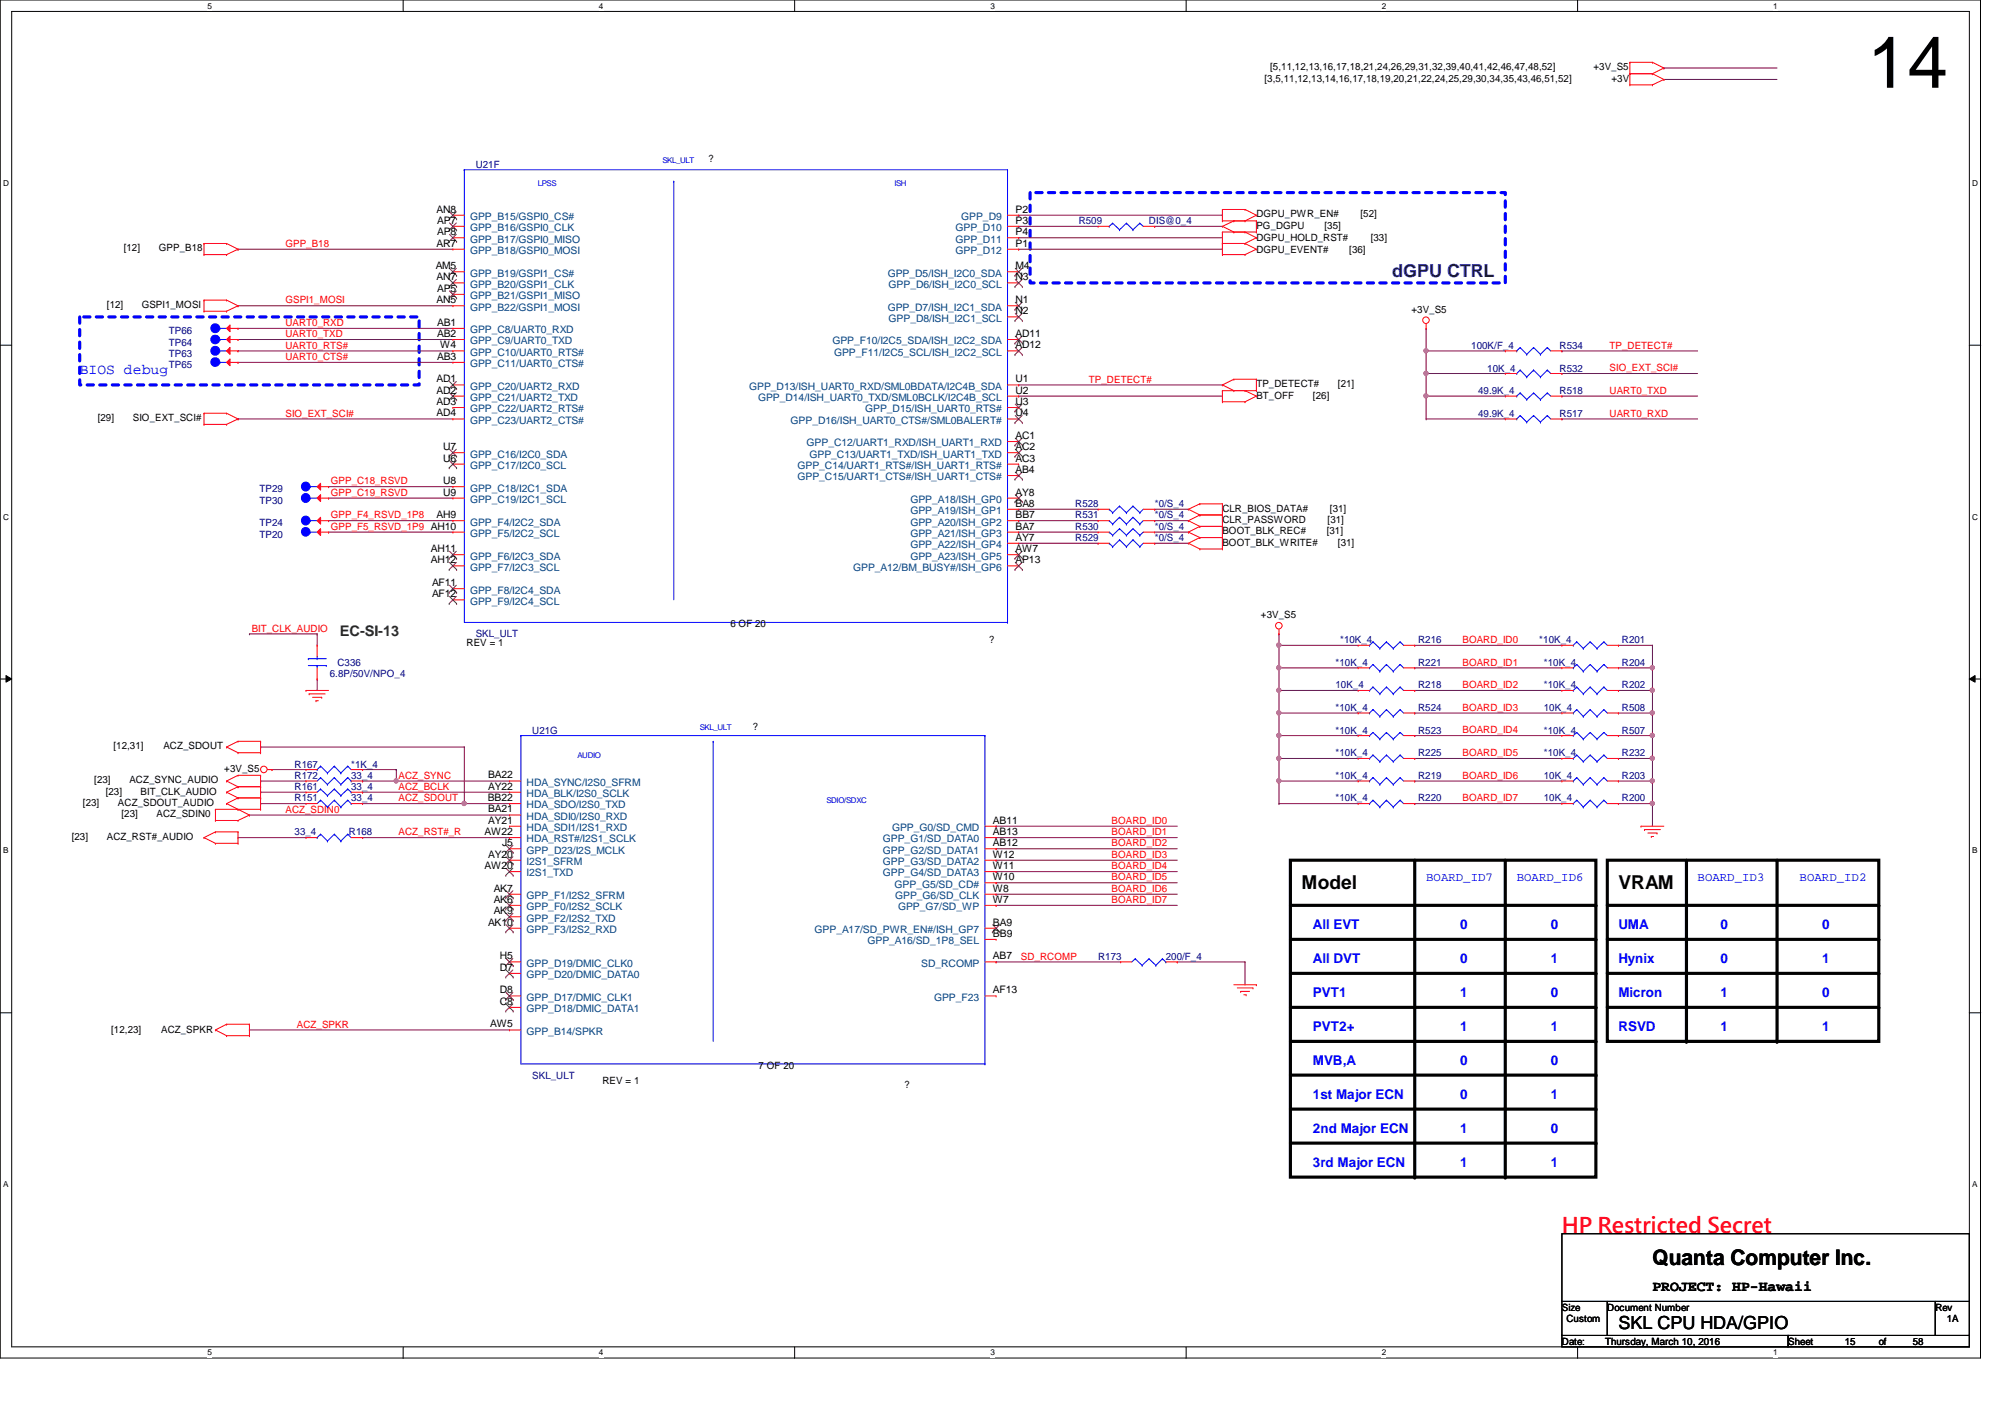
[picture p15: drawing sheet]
<svg xmlns="http://www.w3.org/2000/svg" width="297mm" height="210mm" viewBox="0 0 297 210" stroke-linecap="round" stroke-linejoin="round" font-family="sans-serif">
<defs><g id="words">
<text font-size="10.7" x="276.6" y="13">14</text>
<text font-size="3.2" fill="#f00" x="231.4" y="182.6">HP Restricted Secret</text>
<text font-size="3.2" x="244.8" y="187.4">Quanta Computer Inc.</text>
<g font-size="2.8">
<text x="192.8" y="131.7">Model</text>
<text x="239.8" y="131.7">VRAM</text>
</g>
<text font-size="2.7" fill="#000080" x="206.2" y="41">dGPU CTRL</text>
<text font-size="2.7" x="239.8" y="196.9">SKL CPU HDA/GPIO</text>
<text font-size="2.2" fill="#00f" x="11.8" y="55.5">BIOS debug</text>
<text font-size="2.2" fill="#008000" x="50.3" y="94.2">EC-SI-13</text>
<text font-size="2.2" x="244.8" y="191.2">PROJECT: HP-Hawaii</text>
<g font-size="2" fill="#00f">
<text x="194.5" y="137.7">All EVT</text>
<text x="216.3" y="137.7">0</text>
<text x="229.7" y="137.7">0</text>
<text x="239.8" y="137.7">UMA</text>
<text x="254.9" y="137.7">0</text>
<text x="270" y="137.7">0</text>
<text x="194.5" y="142.7">All DVT</text>
<text x="216.3" y="142.7">0</text>
<text x="229.7" y="142.7">1</text>
<text x="239.8" y="142.7">Hynix</text>
<text x="254.9" y="142.7">0</text>
<text x="270" y="142.7">1</text>
<text x="194.5" y="147.7">PVT1</text>
<text x="216.3" y="147.7">1</text>
<text x="229.7" y="147.7">0</text>
<text x="239.8" y="147.7">Micron</text>
<text x="254.9" y="147.7">1</text>
<text x="270" y="147.7">0</text>
<text x="194.5" y="152.7">PVT2+</text>
<text x="216.3" y="152.7">1</text>
<text x="229.7" y="152.7">1</text>
<text x="239.8" y="152.7">RSVD</text>
<text x="254.9" y="152.7">1</text>
<text x="270" y="152.7">1</text>
<text x="194.5" y="157.8">MVB,A</text>
<text x="216.3" y="157.8">0</text>
<text x="229.7" y="157.8">0</text>
<text x="194.5" y="162.8">1st Major ECN</text>
<text x="194.5" y="167.9">2nd Major ECN</text>
<text x="216.3" y="162.8">0</text>
<text x="216.3" y="167.9">1</text>
<text x="229.7" y="167.9">0</text>
<text x="229.7" y="162.8">1</text>
<text x="194.5" y="172.9">3rd Major ECN</text>
<text x="216.3" y="172.9">1</text>
<text x="229.7" y="172.9">1</text>
</g>
<g font-size="1.8" fill="#00f">
<text x="211.3" y="130.6">BOARD_ID7</text>
<text x="224.7" y="130.6">BOARD_ID6</text>
<text x="251.5" y="130.6">BOARD_ID3</text>
<text x="266.6" y="130.6">BOARD_ID2</text>
</g>
<g font-size="1.5">
<text x="188.2" y="10.4">[5,11,12,13,16,17,18,21,24,26,29,31,32,39,40,41,42,46,47,48,52]</text>
<text x="236.1" y="10.4">+3V_S5</text>
<text x="187.3" y="12.1">[3,5,11,12,13,14,16,17,18,19,20,21,22,24,25,29,30,34,35,43,46,51,52]</text>
<text x="238.8" y="12.1">+3V</text>
<text x="105" y="24">?</text>
<text x="64.7" y="31.5">AN8</text>
<text x="64.8" y="33.1">AP7</text>
<text x="64.8" y="34.8">AP8</text>
<text x="150.4" y="33.1">P3</text>
<text x="150.4" y="34.8">P4</text>
<text x="150.4" y="31.5">P2</text>
<text x="186.1" y="32.2">DGPU_PWR_EN#</text>
<text x="186.1" y="33.9">PG_DGPU</text>
<text x="186.1" y="35.7">DGPU_HOLD_RST#</text>
<text x="196.2" y="33.9">[35]</text>
<text x="201.5" y="32.2">[52]</text>
<text x="203.1" y="35.7">[33]</text>
<text x="18.3" y="37.3">[12]</text>
<text x="23.5" y="37.3">GPP_B18</text>
<text x="64.6" y="39.9">AM5</text>
<text x="64.7" y="36.5">AR7</text>
<text x="64.7" y="41.5">AN7</text>
<text x="150.4" y="36.5">P1</text>
<text x="150.4" y="39.9">M4</text>
<text x="150.4" y="41.5">N3</text>
<text x="186.1" y="37.4">DGPU_EVENT#</text>
<text x="199.9" y="37.4">[36]</text>
<text x="15.8" y="45.6">[12]</text>
<text x="21" y="45.6">GSPI1_MOSI</text>
<text x="64.7" y="44.9">AN5</text>
<text x="64.8" y="43.2">AP5</text>
<text x="150.4" y="44.9">N1</text>
<text x="150.4" y="46.6">N2</text>
<text x="209.1" y="46.3">+3V_S5</text>
<text x="64.8" y="53.3">AB3</text>
<text x="64.8" y="48.3">AB1</text>
<text x="64.8" y="49.9">AB2</text>
<text x="65.2" y="51.6">W4</text>
<text x="150.4" y="49.9">AD11</text>
<text x="150.4" y="51.6">AD12</text>
<text x="64.7" y="56.6">AD1</text>
<text x="64.7" y="58.3">AD2</text>
<text x="64.7" y="60">AD3</text>
<text x="150.4" y="56.6">U1</text>
<text x="150.4" y="58.3">U2</text>
<text x="150.4" y="60">U3</text>
<text x="186.1" y="59.1">BT_OFF</text>
<text x="186.1" y="57.4">TP_DETECT#</text>
<text x="194.5" y="59.1">[26]</text>
<text x="198.2" y="57.4">[21]</text>
<text x="14.5" y="62.4">[29]</text>
<text x="19.7" y="62.4">SIO_EXT_SCI#</text>
<text x="64.7" y="61.7">AD4</text>
<text x="150.4" y="65">AC1</text>
<text x="150.4" y="61.7">U4</text>
<text x="65.7" y="66.7">U7</text>
<text x="65.7" y="68.4">U6</text>
<text x="65.7" y="71.7">U8</text>
<text x="150.4" y="66.7">AC2</text>
<text x="150.4" y="68.4">AC3</text>
<text x="150.4" y="70.1">AB4</text>
<text x="64.7" y="76.8">AH9</text>
<text x="65.7" y="73.4">U9</text>
<text x="150.4" y="73.4">AY8</text>
<text x="150.4" y="75.1">BA8</text>
<text x="150.4" y="76.8">BB7</text>
<text x="181.1" y="75.8">CLR_BIOS_DATA#</text>
<text x="181.1" y="77.5">CLR_PASSWORD</text>
<text x="196.7" y="77.5">[31]</text>
<text x="197" y="75.8">[31]</text>
<text x="63.8" y="81.8">AH11</text>
<text x="63.8" y="83.4">AH12</text>
<text x="150.4" y="83.4">AP13</text>
<text x="150.4" y="78.4">BA7</text>
<text x="150.4" y="80.1">AY7</text>
<text x="150.4" y="81.8">AW7</text>
<text x="181.1" y="79.2">BOOT_BLK_REC#</text>
<text x="181.1" y="80.8">BOOT_BLK_WRITE#</text>
<text x="196.6" y="79.2">[31]</text>
<text x="198.2" y="80.8">[31]</text>
<text x="64" y="86.8">AF11</text>
<text x="64" y="88.5">AF12</text>
<text x="69.1" y="95.8">REV = 1</text>
<text x="108.2" y="92.9">6 OF 20</text>
<text x="146.6" y="95.2">?</text>
<text x="186.8" y="91.6">+3V_S5</text>
<text x="16.8" y="111">[12,31]</text>
<text x="24.2" y="111">ACZ_SDOUT</text>
<text x="111.5" y="108.2">?</text>
<text x="12.3" y="119.4">[23]</text>
<text x="14" y="116">[23]</text>
<text x="15.7" y="117.7">[23]</text>
<text x="17.5" y="119.4">ACZ_SDOUT_AUDIO</text>
<text x="19.2" y="116">ACZ_SYNC_AUDIO</text>
<text x="20.8" y="117.7">BIT_CLK_AUDIO</text>
<text x="33.2" y="114.3">+3V_S5</text>
<text x="72.3" y="118.7">BB22</text>
<text x="72.3" y="115.3">BA22</text>
<text x="72.3" y="117">AY22</text>
<text x="10.6" y="124.4">[23]</text>
<text x="15.8" y="124.4">ACZ_RST#_AUDIO</text>
<text x="18" y="121.1">[23]</text>
<text x="23.2" y="121.1">ACZ_SDIN0</text>
<text x="71.8" y="123.7">AW22</text>
<text x="72.3" y="120.4">BA21</text>
<text x="72.3" y="122">AY21</text>
<text x="74.4" y="125.3">J5</text>
<text x="147.1" y="122">AB11</text>
<text x="147.1" y="123.7">AB13</text>
<text x="147.1" y="125.3">AB12</text>
<text x="71.8" y="128.7">AW20</text>
<text x="72.3" y="127">AY20</text>
<text x="147.1" y="127">W12</text>
<text x="147.1" y="128.7">W11</text>
<text x="147.1" y="130.4">W10</text>
<text x="72.3" y="137.1">AK10</text>
<text x="73.1" y="132.1">AK7</text>
<text x="73.1" y="133.7">AK6</text>
<text x="73.1" y="135.4">AK9</text>
<text x="147.1" y="132.1">W8</text>
<text x="147.1" y="133.7">W7</text>
<text x="147.1" y="137.1">BA9</text>
<text x="74" y="142.1">H5</text>
<text x="74" y="143.8">D7</text>
<text x="147.1" y="138.8">BB9</text>
<text x="147.1" y="142.1">AB7</text>
<text x="74" y="147.2">D8</text>
<text x="74" y="148.8">C8</text>
<text x="147.1" y="147.2">AF13</text>
<text x="16.5" y="153.1">[12,23]</text>
<text x="23.9" y="153.1">ACZ_SPKR</text>
<text x="72.6" y="152.2">AW5</text>
<text x="89.2" y="160.6">REV = 1</text>
<text x="112.4" y="158.3">7 OF 20</text>
<text x="134" y="161.1">?</text>
<text x="231.4" y="194.1">Size</text>
<text x="232.1" y="195.8">Custom</text>
<text x="238.1" y="194.1">Document Number</text>
<text x="286.7" y="194.1">Rev</text>
<text x="288.4" y="195.8">1A</text>
<text x="231.4" y="199.2">Date:</text>
<text x="237.8" y="199.2">Thursday, March 10, 2016</text>
<text x="264.9" y="199.2">Sheet</text>
<text x="273.3" y="199.2">15</text>
<text x="278.3" y="199.2">of</text>
<text x="283.4" y="199.2">58</text>
</g>
<g font-size="1.5" fill="#000080">
<text x="70.5" y="24.8">U21F</text>
<text x="159.8" y="33.2">R509</text>
<text x="170.2" y="33.2">DIS@0_4</text>
<text x="25" y="49.5">TP66</text>
<text x="25" y="52.8">TP63</text>
<text x="25" y="51.2">TP64</text>
<text x="218" y="51.6">100K/F_4</text>
<text x="231.1" y="51.6">R534</text>
<text x="25" y="54.5">TP65</text>
<text x="219" y="58.4">49.9K_4</text>
<text x="220.3" y="55">10K_4</text>
<text x="231.1" y="58.4">R518</text>
<text x="231.1" y="55">R532</text>
<text x="219" y="61.7">49.9K_4</text>
<text x="231.1" y="61.7">R517</text>
<text x="38.4" y="72.9">TP29</text>
<text x="38.4" y="74.6">TP30</text>
<text x="38.4" y="78">TP24</text>
<text x="159.3" y="75.1">R528</text>
<text x="159.3" y="76.8">R531</text>
<text x="171.1" y="75.1">*0/S_4</text>
<text x="171.1" y="76.8">*0/S_4</text>
<text x="38.4" y="79.7">TP20</text>
<text x="159.3" y="80.2">R529</text>
<text x="159.3" y="78.5">R530</text>
<text x="171.1" y="80.2">*0/S_4</text>
<text x="171.1" y="78.5">*0/S_4</text>
<text x="70.5" y="94.4">SKL_ULT</text>
<text x="198.5" y="95.2">*10K_4</text>
<text x="210.1" y="95.2">R216</text>
<text x="228" y="95.2">*10K_4</text>
<text x="240.3" y="95.2">R201</text>
<text x="48.8" y="100.3">6.8P/50V/NPO_4</text>
<text x="50" y="98.6">C336</text>
<text x="197.9" y="101.9">10K_4</text>
<text x="197.9" y="98.6">*10K_4</text>
<text x="210.1" y="101.9">R218</text>
<text x="210.1" y="98.6">R221</text>
<text x="228.7" y="98.6">*10K_4</text>
<text x="228.7" y="101.9">*10K_4</text>
<text x="240.3" y="98.6">R204</text>
<text x="240.3" y="101.9">R202</text>
<text x="197.9" y="105.3">*10K_4</text>
<text x="210.1" y="105.3">R524</text>
<text x="228.7" y="105.3">10K_4</text>
<text x="240.3" y="105.3">R508</text>
<text x="43.6" y="113.7">R167</text>
<text x="52" y="113.7">*1K_4</text>
<text x="78.9" y="108.7">U21G</text>
<text x="197.9" y="108.7">*10K_4</text>
<text x="197.9" y="112">*10K_4</text>
<text x="210.1" y="108.7">R523</text>
<text x="210.1" y="112">R225</text>
<text x="228.7" y="108.7">*10K_4</text>
<text x="228.7" y="112">*10K_4</text>
<text x="240.3" y="108.7">R507</text>
<text x="240.3" y="112">R232</text>
<text x="43.6" y="115.4">R172</text>
<text x="43.6" y="117.1">R161</text>
<text x="43.6" y="118.7">R151</text>
<text x="52" y="115.4">33_4</text>
<text x="52" y="117.1">33_4</text>
<text x="52" y="118.7">33_4</text>
<text x="197.9" y="118.7">*10K_4</text>
<text x="197.9" y="115.4">*10K_4</text>
<text x="210.1" y="118.7">R220</text>
<text x="210.1" y="115.4">R219</text>
<text x="228.7" y="115.4">10K_4</text>
<text x="228.7" y="118.7">10K_4</text>
<text x="240.3" y="115.4">R203</text>
<text x="240.3" y="118.7">R200</text>
<text x="43.6" y="123.7">33_4</text>
<text x="51.7" y="123.7">R168</text>
<text x="162.7" y="142.2">R173</text>
<text x="172.7" y="142.2">200/F_4</text>
<text x="78.9" y="159.8">SKL_ULT</text>
</g>
<g font-size="1.5" fill="#004080">
<text x="69.6" y="32.6">GPP_B15/GSPI0_CS#</text>
<text x="69.6" y="34.2">GPP_B16/GSPI0_CLK</text>
<text x="69.6" y="35.9">GPP_B17/GSPI0_MISO</text>
<text x="141.6" y="34.2">GPP_D10</text>
<text x="141.6" y="35.9">GPP_D11</text>
<text x="142.4" y="32.6">GPP_D9</text>
<text x="69.6" y="37.6">GPP_B18/GSPI0_MOSI</text>
<text x="69.6" y="41">GPP_B19/GSPI1_CS#</text>
<text x="131.5" y="41">GPP_D5/ISH_I2C0_SDA</text>
<text x="141.6" y="37.6">GPP_D12</text>
<text x="69.6" y="42.6">GPP_B20/GSPI1_CLK</text>
<text x="69.6" y="44.3">GPP_B21/GSPI1_MISO</text>
<text x="69.6" y="46">GPP_B22/GSPI1_MOSI</text>
<text x="131.5" y="46">GPP_D7/ISH_I2C1_SDA</text>
<text x="131.7" y="42.6">GPP_D6/ISH_I2C0_SCL</text>
<text x="131.7" y="47.7">GPP_D8/ISH_I2C1_SCL</text>
<text x="69.6" y="52.7">GPP_C10/UART0_RTS#</text>
<text x="69.6" y="49.4">GPP_C8/UART0_RXD</text>
<text x="69.6" y="51">GPP_C9/UART0_TXD</text>
<text x="123.3" y="51">GPP_F10/I2C5_SDA/ISH_I2C2_SDA</text>
<text x="123.6" y="52.7">GPP_F11/I2C5_SCL/ISH_I2C2_SCL</text>
<text x="69.6" y="54.4">GPP_C11/UART0_CTS#</text>
<text x="69.6" y="57.7">GPP_C20/UART2_RXD</text>
<text x="69.6" y="59.4">GPP_C21/UART2_TXD</text>
<text x="111" y="57.7">GPP_D13/ISH_UART0_RXD/SML0BDATA/I2C4B_SDA</text>
<text x="112.3" y="59.4">GPP_D14/ISH_UART0_TXD/SML0BCLK/I2C4B_SCL</text>
<text x="69.6" y="61.1">GPP_C22/UART2_RTS#</text>
<text x="69.6" y="62.8">GPP_C23/UART2_CTS#</text>
<text x="117.1" y="62.8">GPP_D16/ISH_UART0_CTS#/SML0BALERT#</text>
<text x="128.2" y="61.1">GPP_D15/ISH_UART0_RTS#</text>
<text x="69.6" y="67.8">GPP_C16/I2C0_SDA</text>
<text x="69.6" y="69.5">GPP_C17/I2C0_SCL</text>
<text x="118.1" y="69.5">GPP_C14/UART1_RTS#/ISH_UART1_RTS#</text>
<text x="118.1" y="71.2">GPP_C15/UART1_CTS#/ISH_UART1_CTS#</text>
<text x="119.5" y="66.1">GPP_C12/UART1_RXD/ISH_UART1_RXD</text>
<text x="119.9" y="67.8">GPP_C13/UART1_TXD/ISH_UART1_TXD</text>
<text x="69.6" y="72.8">GPP_C18/I2C1_SDA</text>
<text x="69.6" y="74.5">GPP_C19/I2C1_SCL</text>
<text x="69.6" y="77.9">GPP_F4/I2C2_SDA</text>
<text x="134.9" y="74.5">GPP_A18/ISH_GP0</text>
<text x="134.9" y="76.2">GPP_A19/ISH_GP1</text>
<text x="134.9" y="77.9">GPP_A20/ISH_GP2</text>
<text x="69.6" y="79.5">GPP_F5/I2C2_SCL</text>
<text x="69.6" y="82.9">GPP_F6/I2C3_SDA</text>
<text x="134.9" y="79.5">GPP_A21/ISH_GP3</text>
<text x="134.9" y="81.2">GPP_A22/ISH_GP4</text>
<text x="134.9" y="82.9">GPP_A23/ISH_GP5</text>
<text x="69.6" y="84.5">GPP_F7/I2C3_SCL</text>
<text x="69.6" y="87.9">GPP_F8/I2C4_SDA</text>
<text x="69.6" y="89.6">GPP_F9/I2C4_SCL</text>
<text x="126.4" y="84.5">GPP_A12/BM_BUSY#/ISH_GP6</text>
<text x="78" y="116.4">HDA_SYNC/I2S0_SFRM</text>
<text x="78" y="118.1">HDA_BLK/I2S0_SCLK</text>
<text x="78" y="119.8">HDA_SDO/I2S0_TXD</text>
<text x="78" y="121.5">HDA_SDI0/I2S0_RXD</text>
<text x="78" y="123.1">HDA_SDI1/I2S1_RXD</text>
<text x="78" y="124.8">HDA_RST#/I2S1_SCLK</text>
<text x="130.8" y="124.8">GPP_G1/SD_DATA0</text>
<text x="132.2" y="123.1">GPP_G0/SD_CMD</text>
<text x="78" y="126.4">GPP_D23/I2S_MCLK</text>
<text x="78" y="128.1">I2S1_SFRM</text>
<text x="78" y="129.8">I2S1_TXD</text>
<text x="130.8" y="126.4">GPP_G2/SD_DATA1</text>
<text x="130.8" y="128.1">GPP_G3/SD_DATA2</text>
<text x="130.8" y="129.8">GPP_G4/SD_DATA3</text>
<text x="132.5" y="131.5">GPP_G5/SD_CD#</text>
<text x="78" y="133.2">GPP_F1/I2S2_SFRM</text>
<text x="78" y="134.8">GPP_F0/I2S2_SCLK</text>
<text x="78" y="136.5">GPP_F2/I2S2_TXD</text>
<text x="132.6" y="133.2">GPP_G6/SD_CLK</text>
<text x="133.1" y="134.8">GPP_G7/SD_WP</text>
<text x="78" y="138.2">GPP_F3/I2S2_RXD</text>
<text x="78" y="143.2">GPP_D19/DMIC_CLK0</text>
<text x="120.7" y="138.2">GPP_A17/SD_PWR_EN#/ISH_GP7</text>
<text x="128.5" y="139.9">GPP_A16/SD_1P8_SEL</text>
<text x="136.5" y="143.2">SD_RCOMP</text>
<text x="78" y="144.9">GPP_D20/DMIC_DATA0</text>
<text x="78" y="148.3">GPP_D17/DMIC_CLK1</text>
<text x="78" y="149.9">GPP_D18/DMIC_DATA1</text>
<text x="138.4" y="148.3">GPP_F23</text>
<text x="78" y="153.3">GPP_B14/SPKR</text>
</g>
<g font-size="1.5" fill="#f00">
<text x="42.3" y="36.6">GPP_B18</text>
<text x="42.3" y="45">GSPI1_MOSI</text>
<text x="42.3" y="48.3">UART0_RXD</text>
<text x="42.3" y="50">UART0_TXD</text>
<text x="42.3" y="51.6">UART0_RTS#</text>
<text x="42.3" y="53.3">UART0_CTS#</text>
<text x="238.5" y="51.6">TP_DETECT#</text>
<text x="161.3" y="56.7">TP_DETECT#</text>
<text x="238.5" y="58.3">UART0_TXD</text>
<text x="238.5" y="55">SIO_EXT_SCI#</text>
<text x="42.3" y="61.7">SIO_EXT_SCI#</text>
<text x="238.5" y="61.7">UART0_RXD</text>
<text x="49" y="71.8">GPP_C18_RSVD</text>
<text x="49" y="73.4">GPP_C19_RSVD</text>
<text x="49" y="76.8">GPP_F4_RSVD_1P8</text>
<text x="49" y="78.5">GPP_F5_RSVD_1P9 AH10</text>
<text x="37.3" y="93.6">BIT_CLK_AUDIO</text>
<text x="216.7" y="95.2">BOARD_ID0</text>
<text x="216.7" y="101.9">BOARD_ID2</text>
<text x="216.7" y="98.6">BOARD_ID1</text>
<text x="216.7" y="105.3">BOARD_ID3</text>
<text x="216.7" y="112">BOARD_ID5</text>
<text x="216.7" y="108.6">BOARD_ID4</text>
<text x="59.1" y="117">ACZ_BCLK</text>
<text x="59.1" y="115.4">ACZ_SYNC</text>
<text x="59.1" y="118.7">ACZ_SDOUT</text>
<text x="216.7" y="115.4">BOARD_ID6</text>
<text x="216.7" y="118.7">BOARD_ID7</text>
<text x="42.3" y="120.4">ACZ_SDIN0</text>
<text x="59.1" y="123.7">ACZ_RST#_R</text>
<text x="164.7" y="122">BOARD_ID0</text>
<text x="164.7" y="123.7">BOARD_ID1</text>
<text x="164.7" y="125.4">BOARD_ID2</text>
<text x="164.7" y="127.1">BOARD_ID3</text>
<text x="164.7" y="128.8">BOARD_ID4</text>
<text x="164.7" y="130.4">BOARD_ID5</text>
<text x="164.7" y="132.1">BOARD_ID6</text>
<text x="164.7" y="133.8">BOARD_ID7</text>
<text x="151.3" y="142.2">SD_RCOMP</text>
<text x="44" y="152.2">ACZ_SPKR</text>
</g>
<g font-size="1.2">
<text x="30.7" y="1.3">5</text>
<text x="88.7" y="1.3">4</text>
<text x="146.7" y="1.3">3</text>
<text x="204.7" y="1.3">2</text>
<text x="262.7" y="1.3">1</text>
<text x=".5" y="27.5">D</text>
<text x="292.2" y="27.5">D</text>
<text x=".5" y="77">C</text>
<text x="292.2" y="77">C</text>
<text x=".5" y="126.4">B</text>
<text x="292.2" y="126.4">B</text>
<text x=".5" y="175.9">A</text>
<text x="292.2" y="175.9">A</text>
<text x="30.7" y="200.8">5</text>
<text x="88.7" y="200.8">4</text>
<text x="146.7" y="200.8">3</text>
<text x="204.7" y="200.8">2</text>
<text x="262.7" y="200.8">1</text>
</g>
<g font-size="1.2" fill="#00f">
<text x="79.7" y="27.6">LPSS</text>
<text x="98.1" y="24.2">SKL_ULT</text>
<text x="132.5" y="27.6">ISH</text>
<text x="85.6" y="112.2">AUDIO</text>
<text x="103.7" y="108.2">SKL_ULT</text>
<text x="122.4" y="118.9">SDIO/SDXC</text>
</g>
</g></defs>
<path d="M0 0h293.4v201.2h-293.4zM1.7 1.7h290.1v197.8h-290.1z" fill="none" stroke="#000" stroke-width=".15"/>
<g fill="#fff">
<path d="M30.7 .2h.7v1.3h-.7z"/>
<path d="M30.7 199.7h.7v1.3h-.7z"/>
</g>
<path d="M59.7 0v1.7M59.7 199.5v1.7" fill="none" stroke="#000" stroke-width=".15"/>
<g fill="#fff">
<path d="M88.7 .2h.7v1.3h-.7z"/>
<path d="M88.7 199.7h.7v1.3h-.7z"/>
</g>
<path d="M117.7 0v1.7M117.7 199.5v1.7" fill="none" stroke="#000" stroke-width=".15"/>
<g fill="#fff">
<path d="M146.7 .2h.7v1.3h-.7z"/>
<path d="M146.7 199.7h.7v1.3h-.7z"/>
</g>
<path d="M175.7 0v1.7M175.7 199.5v1.7" fill="none" stroke="#000" stroke-width=".15"/>
<g fill="#fff">
<path d="M204.7 .2h.7v1.3h-.7z"/>
<path d="M204.7 199.7h.7v1.3h-.7z"/>
</g>
<path d="M233.7 0v1.7M233.7 199.5v1.7" fill="none" stroke="#000" stroke-width=".15"/>
<g fill="#fff">
<path d="M262.7 .2h.7v1.3h-.7z"/>
<path d="M262.7 199.7h.7v1.3h-.7z"/>
<path d="M.5 26.4h.8v1.4h-.8z"/>
<path d="M292.2 26.4h.8v1.4h-.8z"/>
<path d="M.5 75.9h.8v1.3h-.8z"/>
<path d="M292.2 75.9h.8v1.3h-.8z"/>
</g>
<path d="M0 51.1h1.7M291.8 51.1h1.7" fill="none" stroke="#000" stroke-width=".15"/>
<g fill="#fff">
<path d="M.5 125.3h.7v1.4h-.7z"/>
<path d="M292.2 125.3h.7v1.4h-.7z"/>
</g>
<path d="M0 100.6h1.7M.9 100.1l.8 .5-.8 .4zM291.8 100.6l.8-.5v.9zM291.8 100.6h1.7" fill="none" stroke="#000" stroke-width=".15"/>
<path d="M.9 100.1l.8 .5-.8 .4zM291.8 100.6l.8-.5v.9z" fill="#000"/>
<g fill="#fff">
<path d="M.5 174.8h.7v1.3h-.7z"/>
<path d="M292.2 174.8h.7v1.3h-.7z"/>
</g>
<path d="M0 150h1.7M291.8 150h1.7" fill="none" stroke="#000" stroke-width=".15"/>
<g fill="none" stroke="#000" stroke-width=".47">
<path d="M191.2 127.4h45.2v47h-45.2zM191.2 134.1h45.2M191.2 139.1h45.2M209.6 127.4v47M223 127.4v47M238.1 127.4h40.2v26.9h-40.2zM238.1 134.1h40.2M238.1 139.1h40.2M249.8 127.4v26.9M263.3 127.4v26.9M191.2 144.2h45.2M191.2 149.2h45.2"/>
<path d="M191.2 154.3h45.2M191.2 159.3h45.2M238.1 144.2h40.2M238.1 149.2h40.2M191.2 164.3h45.2M191.2 169.3h45.2"/>
</g>
<g fill="#000">
<circle cx="236.4" cy="134.1" r=".23"/>
<circle cx="236.4" cy="139.1" r=".23"/>
<circle cx="278.3" cy="139.1" r=".23"/>
<circle cx="278.3" cy="134.1" r=".23"/>
<circle cx="236.4" cy="144.2" r=".23"/>
<circle cx="236.4" cy="149.2" r=".23"/>
<circle cx="236.4" cy="154.3" r=".23"/>
<circle cx="236.4" cy="159.3" r=".23"/>
<circle cx="249.8" cy="154.3" r=".23"/>
<circle cx="263.3" cy="154.3" r=".23"/>
<circle cx="278.3" cy="144.2" r=".23"/>
<circle cx="278.3" cy="149.2" r=".23"/>
<circle cx="209.6" cy="174.4" r=".23"/>
<circle cx="223" cy="174.4" r=".23"/>
<circle cx="236.4" cy="164.3" r=".23"/>
<circle cx="236.4" cy="169.3" r=".23"/>
</g>
<path d="M152.6 28.5h70.4v13.4h-70.4zM11.8 46.9h50.3v10.1h-50.3z" fill="none" stroke="#00f" stroke-width=".47" stroke-dasharray=".9 .9"/>
<g fill="none" stroke="#800040" stroke-width=".15">
<path d="M246.5 10.1h.1M246.5 11.8h.1M246.5 10.1h16.8M246.5 11.8h16.8M35.3 36.9h.1M35.3 36.9h31.8M35.3 45.3h.1M35.3 45.3h31.8M150.9 57h.1M150.9 57h30.2M35.3 62.1h.1M35.3 62.1h31.8"/>
<path d="M189.5 95.6h.1M189.5 95.6v3.3M53.7 117.3h.1M53.7 115.7h.1M53.7 119h.1M53.7 117.3h21.8M53.7 115.7h5M53.7 119h15.1M239.8 109h.1M239.8 109h5M244.8 112.4h.1M244.8 112.4v3.3"/>
<path d="M35.3 124.1h.1M35.3 124.1h10M37 120.7h.1M37 120.7h38.5M53.7 124.1h.1M53.7 124.1h21.8M147.6 122.4h.1M147.6 124.1h.1M147.6 125.7h.1M147.6 127.4h.1M147.6 129.1h.1M147.6 130.8h.1"/>
<path d="M147.6 124.1h26.8M147.6 122.4h26.8M147.6 125.7h26.8M147.6 127.4h26.8M147.6 129.1h26.8M147.6 130.8h26.8M37 152.6h.1M37 152.6h38.5M147.6 142.5h.1M147.6 142.5h18.4M174.4 142.5h.1M174.4 142.5h10"/>
<path d="M184.4 142.5h.1M184.4 142.5v3.4"/>
</g>
<circle cx="244.8" cy="108.9" r=".32" fill="#f0f"/>
<circle cx="244.8" cy="108.9" r=".32" fill="none" stroke="#f0f" stroke-width=".15"/>
<path d="M239.8 112.4h.1M239.8 112.4h5" fill="none" stroke="#800040" stroke-width=".15"/>
<circle cx="244.8" cy="112.3" r=".32" fill="#f0f"/>
<circle cx="244.8" cy="112.3" r=".32" fill="none" stroke="#f0f" stroke-width=".15"/>
<g fill="none" stroke="#800040" stroke-width=".15">
<path d="M189.5 98.9h.1M189.5 95.6h.1M189.5 98.9h11.7M189.5 95.6h11.7M189.5 105.6h.1M189.5 105.6h11.7M209.6 112.4h.1M209.6 109h.1M209.6 112.4h21.8M209.6 109h21.8M239.8 105.6h.1M239.8 105.6h5"/>
<path d="M244.8 109h.1M244.8 109v3.4"/>
</g>
<circle cx="244.8" cy="105.6" r=".32" fill="#f0f"/>
<circle cx="244.8" cy="105.6" r=".32" fill="none" stroke="#f0f" stroke-width=".15"/>
<path d="M244.8 98.9h.1M244.8 98.9v3.4" fill="none" stroke="#800040" stroke-width=".15"/>
<circle cx="244.8" cy="102.3" r=".32" fill="#f0f"/>
<circle cx="244.8" cy="102.3" r=".32" fill="none" stroke="#f0f" stroke-width=".15"/>
<circle cx="244.8" cy="98.9" r=".32" fill="#f0f"/>
<circle cx="244.8" cy="98.9" r=".32" fill="none" stroke="#f0f" stroke-width=".15"/>
<g fill="none" stroke="#800040" stroke-width=".15">
<path d="M209.6 95.6h.1M209.6 98.9h.1M209.6 95.6h21.8M209.6 98.9h21.8M239.8 98.9h.1M239.8 95.6h.1M239.8 95.6h5M244.8 95.6h.1M244.8 95.6v3.3h-5M189.5 102.3h.1M189.5 109h.1M189.5 112.4h.1"/>
<path d="M189.5 105.6h.1M189.5 102.3h11.7M189.5 109h11.7M189.5 112.4h11.7M189.5 105.6v3.4M209.6 102.3h.1M209.6 105.6h.1M209.6 102.3h21.8M209.6 105.6h21.8M239.8 102.3h.1M239.8 102.3h5M244.8 105.6h.1"/>
<path d="M244.8 102.3h.1M244.8 102.3v6.7"/>
</g>
<circle cx="189.5" cy="108.9" r=".32" fill="#f0f"/>
<circle cx="189.5" cy="108.9" r=".32" fill="none" stroke="#f0f" stroke-width=".15"/>
<path d="M189.5 109h.1M189.5 102.3h.1M189.5 102.3v3.3M189.5 109v3.4" fill="none" stroke="#800040" stroke-width=".15"/>
<circle cx="189.5" cy="105.6" r=".32" fill="#f0f"/>
<circle cx="189.5" cy="105.6" r=".32" fill="none" stroke="#f0f" stroke-width=".15"/>
<path d="M189.5 93.9h.1M189.5 93.9v1.7" fill="none" stroke="#800040" stroke-width=".15"/>
<circle cx="189.5" cy="95.6" r=".32" fill="#f0f"/>
<circle cx="189.5" cy="95.6" r=".32" fill="none" stroke="#f0f" stroke-width=".15"/>
<path d="M189.5 98.9h.1M189.5 98.9v3.4" fill="none" stroke="#800040" stroke-width=".15"/>
<circle cx="189.5" cy="102.3" r=".32" fill="#f0f"/>
<circle cx="189.5" cy="102.3" r=".32" fill="none" stroke="#f0f" stroke-width=".15"/>
<circle cx="189.5" cy="98.9" r=".32" fill="#f0f"/>
<circle cx="189.5" cy="98.9" r=".32" fill="none" stroke="#f0f" stroke-width=".15"/>
<path d="M211.3 48.6h.1M211.3 48.6v3.4" fill="none" stroke="#800040" stroke-width=".15"/>
<circle cx="211.3" cy="52" r=".32" fill="#f0f"/>
<circle cx="211.3" cy="52" r=".32" fill="none" stroke="#f0f" stroke-width=".15"/>
<path d="M211.3 52h.1M211.3 58.7h.1M211.3 52h11.7M211.3 58.7h11.7M231.4 52h.1M231.4 58.7h.1M231.4 52h20.1M231.4 58.7h20.1M211.3 62.1h.1M211.3 62.1h11.7M231.4 62.1h.1M231.4 62.1h20.1" fill="none" stroke="#800040" stroke-width=".15"/>
<circle cx="211.3" cy="58.6" r=".32" fill="#f0f"/>
<circle cx="211.3" cy="58.6" r=".32" fill="none" stroke="#f0f" stroke-width=".15"/>
<path d="M211.3 58.7h.1M211.3 55.3h.1M211.3 52h.1M211.3 52v10.1M211.3 55.3h11.7M231.4 55.3h.1M231.4 55.3h20.1" fill="none" stroke="#800040" stroke-width=".15"/>
<circle cx="211.3" cy="55.3" r=".32" fill="#f0f"/>
<circle cx="211.3" cy="55.3" r=".32" fill="none" stroke="#f0f" stroke-width=".15"/>
<path d="M38.6 115.7h.1M38.6 115.7h6.7M53.7 114h.1M53.7 114h5M58.7 114h.1M58.7 115.7h.1M58.7 115.7h16.8M58.7 114v1.7" fill="none" stroke="#800040" stroke-width=".15"/>
<circle cx="58.7" cy="115.7" r=".32" fill="#f0f"/>
<circle cx="58.7" cy="115.7" r=".32" fill="none" stroke="#f0f" stroke-width=".15"/>
<path d="M38.6 117.3h.1M38.6 119h.1M38.6 110.7h.1M38.6 117.3h6.7M38.6 119h6.7M38.6 110.7h30.2M40.3 114h.1M40.3 114h5M68.8 110.7h.1M68.8 119h.1M68.8 119h6.7M68.8 110.7v8.3" fill="none" stroke="#800040" stroke-width=".15"/>
<circle cx="68.8" cy="119" r=".32" fill="#f0f"/>
<circle cx="68.8" cy="119" r=".32" fill="none" stroke="#f0f" stroke-width=".15"/>
<g fill="none" stroke="#800040" stroke-width=".15">
<path d="M150.9 31.9h.1M150.9 33.5h.1M150.9 35.2h.1M150.9 31.9h30.2M150.9 33.5h11.8M150.9 35.2h30.2M171.1 33.5h.1M171.1 33.5h10M35.3 48.6h.1M35.3 50.3h.1M35.3 52h.1M35.3 53.7h.1"/>
<path d="M35.3 48.6h31.8M35.3 50.3h31.8M35.3 52h31.8M35.3 53.7h31.8M150.9 58.7h.1M150.9 58.7h30.2M48.7 72.1h.1M48.7 73.8h.1M48.7 77.1h.1M48.7 78.8h.1M48.7 72.1h18.4M48.7 73.8h18.4"/>
<path d="M48.7 77.1h18.4M48.7 78.8h18.4M150.9 75.4h.1M150.9 77.1h.1M150.9 77.1h11.8M150.9 75.4h11.8M171.1 75.4h.1M171.1 77.1h.1M171.1 77.1h5M171.1 75.4h5M37 93.9h.1M37 93.9h10"/>
<path d="M47 93.9h.1M47 93.9v1.7M47 100.6h.1M47 100.6v1.7M239.8 115.7h.1M239.8 115.7h5M147.6 132.5h.1M147.6 134.1h.1M147.6 132.5h26.8M147.6 134.1h26.8"/>
</g>
<circle cx="244.8" cy="115.7" r=".32" fill="#f0f"/>
<circle cx="244.8" cy="115.7" r=".32" fill="none" stroke="#f0f" stroke-width=".15"/>
<path d="M189.5 115.7h.1M189.5 112.4h.1M189.5 115.7h11.7M189.5 112.4v3.3M209.6 115.7h.1M209.6 115.7h21.8" fill="none" stroke="#800040" stroke-width=".15"/>
<circle cx="189.5" cy="115.7" r=".32" fill="#f0f"/>
<circle cx="189.5" cy="115.7" r=".32" fill="none" stroke="#f0f" stroke-width=".15"/>
<circle cx="189.5" cy="112.3" r=".32" fill="#f0f"/>
<circle cx="189.5" cy="112.3" r=".32" fill="none" stroke="#f0f" stroke-width=".15"/>
<path d="M239.8 119h.1M244.8 115.7h.1M244.8 115.7v3.3h-5" fill="none" stroke="#800040" stroke-width=".15"/>
<circle cx="244.8" cy="119" r=".32" fill="#f0f"/>
<circle cx="244.8" cy="119" r=".32" fill="none" stroke="#f0f" stroke-width=".15"/>
<g fill="none" stroke="#800040" stroke-width=".15">
<path d="M150.9 36.9h.1M150.9 36.9h30.2M150.9 78.8h.1M150.9 78.8h11.8M171.1 78.8h5M176.1 78.8h.1M150.9 80.5h11.8M162.7 80.5h.1M171.1 80.5h.1M171.1 80.5h5M189.5 119h.1M189.5 115.7h.1"/>
<path d="M189.5 119h11.7M189.5 115.7v3.3M209.6 119h.1M209.6 119h21.8M244.8 119h.1M244.8 119v3.4"/>
</g>
<g fill="none" stroke="#f00" stroke-width=".15">
<path d="M241.5 9.2h.1M241.5 10.9h.1M241.5 12.6h.1M241.5 10.9h3.3M241.5 9.2h3.3M241.5 9.2v3.4M241.5 12.6h3.3M244.8 10.9h.1M244.8 9.2h.1M244.8 12.6h.1M244.8 9.2l1.7 .9M244.8 10.9l1.7 .9"/>
<path d="M246.5 10.1h.1M246.5 11.8h.1M246.5 10.1l-1.7 .8M246.5 11.8l-1.7 .8M30.2 37.7h.1M30.2 36.1h.1M30.2 36.1v1.6M30.2 36.1h3.4M30.2 37.7h3.4M33.6 36.1h.1M33.6 37.7h.1M33.6 36.1l1.7 .8"/>
<path d="M35.3 36.9h.1M35.3 36.9l-1.7 .8M181.1 31h.1M181.1 32.7h.1M181.1 33.5h.1M181.1 34.4h.1M181.1 36.1h.1M181.1 37.7h.1M181.1 36.1h3.3M181.1 37.7h3.3M181.1 31h3.3M181.1 31v1.7"/>
<path d="M181.1 34.4v3.3M181.1 32.7h5M181.1 34.4h5M181.1 33.5l1.7 .9M182.8 32.7h.1M182.8 34.4h.1M182.8 32.7l-1.7 .8M184.4 31h.1M184.4 32.7h.1M184.4 34.4h.1M184.4 36.1h.1M184.4 37.7h.1"/>
<path d="M184.4 31l1.7 .9M184.4 34.4l1.7 .8M184.4 36.1l1.7 .8M186.1 31.9h.1M186.1 32.7h.1M186.1 34.4h.1M186.1 35.2h.1M186.1 36.9h.1M186.1 31.9l-1.7 .8M186.1 32.7v1.7M186.1 35.2l-1.7 .9M186.1 36.9l-1.7 .8"/>
<path d="M30.2 46.1h.1M30.2 44.4h.1M30.2 44.4v1.7M30.2 44.4h3.4M30.2 46.1h3.4M33.6 44.4h.1M33.6 46.1h.1M33.6 44.4l1.7 .9M35.3 45.3h.1M35.3 45.3l-1.7 .8M181.1 57.9h.1M181.1 59.5h.1"/>
<path d="M181.1 57h.1M181.1 57.9v1.6M181.1 57.9h5M181.1 59.5h3.3M181.1 57l1.7 .9M182.8 56.2h.1M182.8 57.9h.1M182.8 56.2l-1.7 .8M182.8 56.2h3.3M184.4 57.9h.1M184.4 59.5h.1M184.4 57.9l1.7 .8"/>
<path d="M186.1 58.7h.1M186.1 56.2h.1M186.1 57.9h.1M186.1 56.2v1.7M186.1 58.7l-1.7 .8M211.3 48.6h.1M211.3 48v.6M30.2 62.9h.1M30.2 61.2h.1M30.2 61.2h3.4M30.2 62.9h3.4M30.2 61.2v1.7"/>
<path d="M33.6 61.2h.1M33.6 62.9h.1M33.6 61.2l1.7 .9M35.3 62.1h.1M35.3 62.1l-1.7 .8M162.7 75.4h.1M162.7 75.4h1.6M169.4 75.4h1.7M171.1 75.4h.1M176.1 75.4h.1M176.1 77.1h.1M176.1 78.8h.1"/>
<path d="M176.1 75.4l1.7 .9M176.1 77.1l1.7 .9M176.1 78.8l1.7 .8M177.8 74.6h.1M177.8 76.3h.1M177.8 78h.1M177.8 79.6h.1M177.8 74.6l-1.7 .8M177.8 74.6h3.3M177.8 76.3h3.3M177.8 76.3l-1.7 .8M177.8 78h3.3"/>
<path d="M177.8 78l-1.7 .8M177.8 79.6h3.3M177.8 79.6l-1.7 .9M181.1 74.6h.1M181.1 76.3h.1M181.1 78h.1M181.1 79.6h.1M181.1 74.6v6.7M176.1 80.5h.1M176.1 80.5l1.7 .8M177.8 81.3h.1M177.8 81.3h3.3"/>
<path d="M181.1 81.3h.1M189.5 93.9h.1M189.5 93.2v.7M231.4 98.9h.1M231.4 98.9h1.7M238.1 98.9h1.7M239.8 98.9h.1M31.9 119.9h.1M31.9 119.9h6.7M31.9 119.9v1.6M33.6 115.7h.1M33.6 110.7h.1"/>
<path d="M33.6 117.3h.1M33.6 119h.1M33.6 119l3.4 1.7M33.6 115.7l1.7 .8M33.6 110.7l1.7 .8M33.6 117.3l1.7 .9M35.3 119.9h.1M35.3 114.9h.1M35.3 116.5h.1M35.3 109.8h.1M35.3 111.5h.1M35.3 118.2h.1"/>
<path d="M35.3 114.9l-1.7 .8M35.3 114.9h3.3M35.3 116.5h3.3M35.3 109.8l-1.7 .9M35.3 109.8h3.3M35.3 111.5h3.3M35.3 116.5l-1.7 .8M35.3 118.2h3.3M35.3 118.2l-1.7 .8M38.6 114.9h.1M38.6 116.5h.1M38.6 109.8h.1"/>
<path d="M38.6 111.5h.1M38.6 118.2h.1M38.6 119.9h.1M38.6 109.8v1.7M38.6 114.9v5M39.6 114h.7M40.3 114h.1M45.3 102.3h.1M45.3 102.3h3.4M45.8 102.8h.1M45.8 102.8h2.4M46.3 103.3h1.4"/>
<path d="M46.8 103.8h.1M46.8 103.8h.4M47.7 103.3h.1M231.4 109h.1M231.4 102.3h.1M231.4 102.3h1.7M231.4 109h1.7M238.1 102.3h1.7M238.1 109h1.7M239.8 109h.1M239.8 102.3h.1M30.2 124.1h.1"/>
<path d="M30.2 124.1l1.7 .8M31.9 121.5h.1M31.9 123.2h.1M31.9 124.9h.1M31.9 121.5h3.4M31.9 123.2l-1.7 .9M31.9 123.2h3.4M31.9 124.9h3.4M35.3 121.5h.1M35.3 123.2h.1M35.3 124.9h.1M35.3 123.2v1.7"/>
<path d="M37 120.7h.1M37 120.7l-1.7 .8M243.1 122.4h.1M243.1 122.4h3.4M243.6 122.9h.1M243.6 122.9h2.4M244.1 123.4h1.4M244.6 123.9h.1M244.6 123.9h.4M245.5 123.4h.1M31.9 152.6h.1M31.9 152.6l1.7 .8"/>
<path d="M33.6 151.7h.1M33.6 153.4h.1M33.6 151.7l-1.7 .9M33.6 151.7h3.4M33.6 153.4h3.4M37 151.7h.1M37 153.4h.1M37 151.7v1.7M182.8 145.9h3.3M183.3 146.3h2.3M183.8 146.9h.1M183.8 146.9h1.3"/>
<path d="M184.3 147.4h.3M184.6 147.4h.1M185.6 146.3h.1M186.1 145.9h.1"/>
<circle cx="211.3" cy="47.4" r=".49"/>
<circle cx="189.5" cy="92.7" r=".49"/>
<circle cx="39.1" cy="114" r=".49"/>
</g>
<path d="M231.4 182.8h60.4v10h-60.4zM231.4 192.8h6.7v5h-6.7zM231.4 197.8h33.5v1.7h-33.5zM238.1 192.8h48.6v5h-48.6zM264.9 197.8h26.9v1.7h-26.9zM286.7 192.8h5.1v5h-5.1z" fill="none" stroke="#000" stroke-width=".15"/>
<g fill="none" stroke="#00f" stroke-width=".15">
<path d="M164.3 75.4h.1M164.3 75.4l.5 .5M164.8 75.9h.1M165.9 75h.1M165.9 75l1 .9M165.9 75l-1.1 .9M166.9 75.9h.1M167.8 75h.1M167.8 75l1.1 .9M167.8 75l-.9 .9M168.9 75.9h.1M169.4 75.4l-.5 .5"/>
<path d="M233.1 98.9h.1M233.6 98.4h.1M233.6 98.4l1 1M233.6 98.4l-.5 .5M234.6 99.4h.1M235.6 98.4h.1M235.6 98.4l1 1M235.6 98.4l-1 1M236.6 99.4h.1M237.6 98.4h.1M237.6 98.4l.5 .5M237.6 98.4l-1 1"/>
<path d="M233.1 109h.1M233.1 102.3h.1M233.6 108.5h.1M233.6 101.8h.1M233.6 108.5l1 1M233.6 108.5l-.5 .5M233.6 101.8l1 1M233.6 101.8l-.5 .5M234.6 109.5h.1M234.6 102.8h.1M235.6 108.5h.1M235.6 101.8h.1"/>
<path d="M235.6 108.5l1 1M235.6 108.5l-1 1M235.6 101.8l1 1M235.6 101.8l-1 1M236.6 109.5h.1M236.6 102.8h.1M237.6 108.5h.1M237.6 101.8h.1M237.6 108.5l.5 .5M237.6 108.5l-1 1M237.6 101.8l.5 .5M237.6 101.8l-1 1"/>
</g>
<circle cx="31.9" cy="53.6" r=".66" fill="#00f"/>
<g fill="none" stroke="#00f" stroke-width=".15">
<path d="M32.6 53.7h.1M32.6 53.7h1"/>
<circle cx="31.9" cy="53.6" r=".66"/>
</g>
<path d="M33.6 53.7l.5-.5v1z" fill="#f00"/>
<g fill="none" stroke="#f00" stroke-width=".15">
<path d="M33.6 53.7l.5-.5v1zM33.6 53.7h1.7M35.3 53.7h.1M223 52h.1M223 52h1.7M229.7 52h1.7M231.4 52h.1M45.3 114h.1M45.3 114h1.7M52 114h1.7M53.7 114h.1M201.2 109h.1"/>
<path d="M201.2 119h.1M201.2 105.6h.1M201.2 109h1.7M201.2 119h1.7M201.2 105.6h1.7M207.9 109h1.7M207.9 119h1.7M207.9 105.6h1.7M209.6 109h.1M209.6 119h.1M209.6 105.6h.1M45.3 124.1h.1"/>
<path d="M45.3 124.1h1.7M52 124.1h1.7M53.7 124.1h.1"/>
</g>
<g fill="none" stroke="#00f" stroke-width=".15">
<path d="M224.7 52h.1M225.2 51.5h.1M225.2 51.5l1 1M225.2 51.5l-.5 .5M226.2 52.5h.1M227.2 51.5h.1M227.2 51.5l1 1M227.2 51.5l-1 1M228.2 52.5h.1M229.2 51.5h.1M229.2 51.5l.5 .5M229.2 51.5l-1 1"/>
<path d="M47 114h.1M47.5 113.5h.1M47.5 113.5l1 1M47.5 113.5l-.5 .5M48.5 114.5h.1M49.5 113.5h.1M49.5 113.5l1 1M49.5 113.5l-1 1M50.5 114.5h.1M51.5 113.5h.1M51.5 113.5l.5 .5M51.5 113.5l-1 1"/>
<path d="M202.9 109h.1M202.9 119h.1M202.9 105.6h.1M203.4 108.5h.1M203.4 118.5h.1M203.4 105.1h.1M203.4 108.5l1 1M203.4 108.5l-.5 .5M203.4 118.5l1 1M203.4 118.5l-.5 .5M203.4 105.1l1 1M203.4 105.1l-.5 .5"/>
<path d="M204.4 109.5h.1M204.4 119.5h.1M204.4 106.1h.1M205.4 108.5h.1M205.4 118.5h.1M205.4 105.1h.1M205.4 108.5l1 1M205.4 108.5l-1 1M205.4 118.5l1 1M205.4 118.5l-1 1M205.4 105.1l1 1M205.4 105.1l-1 1"/>
<path d="M206.4 109.5h.1M206.4 119.5h.1M206.4 106.1h.1M207.4 108.5h.1M207.4 118.5h.1M207.4 105.1h.1M207.4 108.5l.5 .5M207.4 108.5l-1 1M207.4 118.5l.5 .5M207.4 118.5l-1 1M207.4 105.1l.5 .5M207.4 105.1l-1 1"/>
<path d="M47 124.1h.1M47.5 123.6h.1M47.5 123.6l1 1M47.5 123.6l-.5 .5M48.5 124.6h.1M49.5 123.6h.1M49.5 123.6l1 1M49.5 123.6l-1 1M50.5 124.6h.1M51.5 123.6h.1M51.5 123.6l.5 .5M51.5 123.6l-1 1"/>
</g>
<circle cx="45.3" cy="72.1" r=".65" fill="#00f"/>
<g fill="none" stroke="#00f" stroke-width=".15">
<path d="M46 72.1h.1M46 72.1h1"/>
<circle cx="45.3" cy="72.1" r=".65"/>
</g>
<path d="M47 72.1l.5-.5v1z" fill="#f00"/>
<g fill="none" stroke="#f00" stroke-width=".15">
<path d="M223 58.7h.1M223 58.7h1.7M229.7 58.7h1.7M231.4 58.7h.1M47 72.1l.5-.5v1zM47 72.1h1.7M48.7 72.1h.1M75.5 115.7h.1M75.5 117.3h.1M75.5 119h.1M75.5 115.7h1.7M75.5 117.3h1.7"/>
<path d="M75.5 119h1.7M201.2 115.7h.1M201.2 115.7h1.7M207.9 115.7h1.7M209.6 115.7h.1M231.4 115.7h.1M231.4 115.7h1.7M238.1 115.7h1.7M239.8 115.7h.1M75.5 120.7h.1M75.5 122.4h.1M75.5 124.1h.1"/>
<path d="M75.5 125.7h.1M75.5 127.4h.1M75.5 129.1h.1M75.5 132.5h.1M75.5 134.1h.1M75.5 135.8h.1M75.5 137.5h.1M75.5 120.7h1.7M75.5 122.4h1.7M75.5 124.1h1.7M75.5 125.7h1.7M75.5 127.4h1.7"/>
<path d="M75.5 129.1h1.7M75.5 132.5h1.7M75.5 134.1h1.7M75.5 135.8h1.7M75.5 137.5h1.7M145.9 122.4h1.7M145.9 124.1h1.7M145.9 125.7h1.7M145.9 127.4h1.7M145.9 129.1h1.7M145.9 132.5h1.7M145.9 134.1h1.7"/>
<path d="M145.9 137.5h1.7M145.9 130.8h1.7M145.9 139.1h1.7M147.6 122.4h.1M147.6 124.1h.1M147.6 125.7h.1M147.6 127.4h.1M147.6 129.1h.1M147.6 130.8h.1M147.6 132.5h.1M147.6 134.1h.1M147.6 137.5h.1"/>
<path d="M147.6 139.1h.1M75.5 142.5h.1M75.5 144.2h.1M75.5 147.5h.1M75.5 149.2h.1M75.5 152.6h.1M75.5 142.5h1.7M75.5 144.2h1.7M75.5 147.5h1.7M75.5 149.2h1.7M75.5 152.6h1.7M145.9 142.5h1.7"/>
<path d="M145.9 147.5h1.7M147.6 142.5h.1M147.6 147.5h.1M166 142.5h.1M166 142.5h1.7M172.7 142.5h1.7M174.4 142.5h.1"/>
</g>
<g fill="none" stroke="#00f" stroke-width=".15">
<path d="M224.7 58.7h.1M225.2 58.2h.1M225.2 58.2l1 1M225.2 58.2l-.5 .5M226.2 59.2h.1M227.2 58.2h.1M227.2 58.2l1 1M227.2 58.2l-1 1M228.2 59.2h.1M229.2 58.2h.1M229.2 58.2l.5 .5M229.2 58.2l-1 1"/>
<path d="M77.2 109h.1M77.2 109v48.6h68.7M77.2 109h68.7M105.7 109.8h.1M105.7 109.8v44.5M145.9 109h.1M145.9 109v48.6M202.9 115.7h.1M203.4 115.2h.1M203.4 115.2l1 1M203.4 115.2l-.5 .5M204.4 116.2h.1"/>
<path d="M205.4 115.2h.1M205.4 115.2l1 1M205.4 115.2l-1 1M206.4 116.2h.1M207.4 115.2h.1M207.4 115.2l.5 .5M207.4 115.2l-1 1M233.1 115.7h.1M233.6 115.2h.1M233.6 115.2l1 1M233.6 115.2l-.5 .5M234.6 116.2h.1"/>
<path d="M235.6 115.2h.1M235.6 115.2l1 1M235.6 115.2l-1 1M236.6 116.2h.1M237.6 115.2h.1M237.6 115.2l.5 .5M237.6 115.2l-1 1M145.9 157.6h.1M168.2 142h.1M168.2 142l-.5 .5M168.2 142l1 1M169.2 143h.1"/>
<path d="M170.2 142h.1M170.2 142l-1 1M170.2 142l1 1M171.2 143h.1M172.2 142h.1M172.2 142l-1 1M172.2 142l.5 .5M172.7 142.5h.1"/>
</g>
<g fill="none" stroke="#804000" stroke-width=".15">
<path d="M74.9 126.3h.1M74.9 128h.1M74.9 129.7h.1M74.9 133h.1M74.9 134.7h.1M74.9 136.4h.1M74.9 138h.1M75 125.2l1 1.1M75 126.9l1 1.1M75 128.6l1 1.1M75 132l1 1M75 133.6l1 1.1"/>
<path d="M75 135.3l1 1.1M75 137l1 1M76 125.2l-1.1 1.1M76 126.9l-1.1 1.1M76 128.6l-1.1 1.1M76 132l-1.1 1M76 133.6l-1.1 1.1M76 135.3l-1.1 1.1M76 137l-1.1 1M76 126.3h.1M76 128h.1M76 129.7h.1"/>
<path d="M76 133h.1M76 134.7h.1M76 136.4h.1M76 138h.1M147 138h.1M147.1 137l1 1M148.1 137l-1.1 1M148.1 138h.1M74.9 143h.1M74.9 144.7h.1M74.9 148.1h.1M74.9 149.8h.1"/>
<path d="M75 142l1 1M75 143.7l1 1M75 147l1 1.1M75 148.7l1 1.1M76 142l-1.1 1M76 143.7l-1.1 1M76 147l-1.1 1.1M76 148.7l-1.1 1.1M76 143h.1M76 144.7h.1M76 148.1h.1M76 149.8h.1"/>
</g>
<circle cx="45.3" cy="78.8" r=".64" fill="#00f"/>
<g fill="none" stroke="#00f" stroke-width=".15">
<path d="M46 78.8h.1M46 78.8h1"/>
<circle cx="45.3" cy="78.8" r=".64"/>
</g>
<path d="M47 78.8l.5-.5v1z" fill="#f00"/>
<g fill="none" stroke="#f00" stroke-width=".15">
<path d="M67.1 31.9h.1M67.1 33.5h.1M67.1 35.2h.1M67.1 36.9h.1M67.1 31.9h1.7M67.1 33.5h1.7M67.1 35.2h1.7M67.1 36.9h1.7M149.3 31.9h1.6M149.3 33.5h1.6M149.3 35.2h1.6M149.3 36.9h1.6"/>
<path d="M150.9 33.5h.1M150.9 35.2h.1M150.9 36.9h.1M150.9 31.9h.1M162.7 33.5h.1M162.7 33.5h1.6M169.4 33.5h1.7M171.1 33.5h.1M67.1 40.3h.1M67.1 41.9h.1M67.1 43.6h.1M67.1 45.3h.1"/>
<path d="M67.1 52h.1M67.1 53.7h.1M67.1 57h.1M67.1 58.7h.1M67.1 48.6h.1M67.1 50.3h.1M67.1 40.3h1.7M67.1 41.9h1.7M67.1 43.6h1.7M67.1 45.3h1.7M67.1 52h1.7M67.1 53.7h1.7"/>
<path d="M67.1 57h1.7M67.1 58.7h1.7M67.1 48.6h1.7M67.1 50.3h1.7M149.3 40.3h1.6M149.3 41.9h1.6M149.3 45.3h1.6M149.3 52h1.6M149.3 57h1.6M149.3 58.7h1.6M149.3 50.3h1.6M149.3 46.9h1.6"/>
<path d="M150.9 57h.1M150.9 58.7h.1M150.9 40.3h.1M150.9 41.9h.1M150.9 45.3h.1M150.9 46.9h.1M150.9 50.3h.1M150.9 52h.1M47 78.8l.5-.5v1zM47 78.8h1.7M48.7 78.8h.1M67.1 67.1h.1"/>
<path d="M67.1 68.7h.1M67.1 72.1h.1M67.1 73.8h.1M67.1 60.4h.1M67.1 62.1h.1M67.1 77.1h.1M67.1 78.8h.1M67.1 78.8h1.7M67.1 73.8h1.7M67.1 77.1h1.7M67.1 67.1h1.7M67.1 68.7h1.7"/>
<path d="M67.1 72.1h1.7M67.1 60.4h1.7M67.1 62.1h1.7M149.3 78.8h1.6M149.3 73.8h1.6M149.3 75.4h1.6M149.3 77.1h1.6M149.3 65.4h1.6M149.3 67.1h1.6M149.3 68.7h1.6M149.3 70.4h1.6M149.3 60.4h1.6"/>
<path d="M149.3 62.1h1.6M150.9 73.8h.1M150.9 75.4h.1M150.9 77.1h.1M150.9 78.8h.1M150.9 65.4h.1M150.9 67.1h.1M150.9 68.7h.1M150.9 70.4h.1M150.9 62.1h.1M150.9 60.4h.1M67.1 82.2h.1"/>
<path d="M67.1 83.8h.1M67.1 87.2h.1M67.1 88.9h.1M67.1 83.8h1.7M67.1 82.2h1.7M67.1 87.2h1.7M67.1 88.9h1.7M149.3 83.8h1.6M149.3 80.5h1.6M149.3 82.2h1.6M150.9 83.8h.1M150.9 80.5h.1"/>
<path d="M150.9 82.2h.1M201.2 95.6h.1M201.2 95.6h1.7M207.9 95.6h1.7M209.6 95.6h.1M201.2 102.3h.1M201.2 102.3h1.7M207.9 102.3h1.7M209.6 102.3h.1M231.4 105.6h.1M231.4 105.6h1.7M238.1 105.6h1.7"/>
<path d="M239.8 105.6h.1"/>
</g>
<g fill="none" stroke="#00f" stroke-width=".15">
<path d="M68.8 25.1h.1M68.8 25.1v67.1h80.5M68.8 25.1h80.5M99.8 26.8h.1M99.8 26.8v62.1M149.3 25.1h.1M149.3 25.1v67.1M164.3 33.5h.1M164.8 33.1h.1M164.8 33.1l1.1 .9M164.8 33.1l-.5 .4M165.9 34h.1"/>
<path d="M166.9 33.1h.1M166.9 33.1l.9 .9M166.9 33.1l-1 .9M167.8 34h.1M168.9 33.1h.1M168.9 33.1l.5 .4M168.9 33.1l-1.1 .9M149.3 92.2h.1M202.9 95.6h.1M203.4 95.1h.1M203.4 95.1l1 1M203.4 95.1l-.5 .5"/>
<path d="M204.4 96.1h.1M205.4 95.1h.1M205.4 95.1l1 1M205.4 95.1l-1 1M206.4 96.1h.1M207.4 95.1h.1M207.4 95.1l.5 .5M207.4 95.1l-1 1M202.9 102.3h.1M203.4 101.8h.1M203.4 101.8l1 1M203.4 101.8l-.5 .5"/>
<path d="M204.4 102.8h.1M205.4 101.8h.1M205.4 101.8l1 1M205.4 101.8l-1 1M206.4 102.8h.1M207.4 101.8h.1M207.4 101.8l.5 .5M207.4 101.8l-1 1M233.1 105.6h.1M233.6 105.1h.1M233.6 105.1l1 1M233.6 105.1l-.5 .5"/>
<path d="M234.6 106.1h.1M235.6 105.1h.1M235.6 105.1l1 1M235.6 105.1l-1 1M236.6 106.1h.1M237.6 105.1h.1M237.6 105.1l.5 .5M237.6 105.1l-1 1"/>
</g>
<g fill="none" stroke="#804000" stroke-width=".15">
<path d="M66.5 32.4h.1M66.5 34.1h.1M66.5 35.8h.1M66.6 31.4l1 1M66.6 33l1 1.1M66.6 34.7l1 1.1M66.6 39.8l1 1M67.6 31.4l-1.1 1M67.6 33l-1.1 1.1M67.6 34.7l-1.1 1.1M67.6 39.8l-1.1 1M67.6 32.4h.1"/>
<path d="M67.6 34.1h.1M67.6 35.8h.1M150.4 39.8l1.1 1M151.4 39.8l-1 1M66.5 40.8h.1M66.5 42.5h.1M66.5 44.2h.1M66.5 57.6h.1M66.5 59.2h.1M66.6 41.4l1 1.1M66.6 43.1l1 1.1M66.6 56.5l1 1.1"/>
<path d="M66.6 58.2l1 1M67.6 41.4l-1.1 1.1M67.6 43.1l-1.1 1.1M67.6 56.5l-1.1 1.1M67.6 58.2l-1.1 1M67.6 40.8h.1M67.6 42.5h.1M67.6 44.2h.1M67.6 57.6h.1M67.6 59.2h.1M150.4 40.8h.1M150.4 42.5h.1"/>
<path d="M150.4 45.8h.1M150.4 47.5h.1M150.4 50.8h.1M150.4 52.5h.1M150.4 59.9l1.1 1M150.4 41.4l1.1 1.1M150.4 44.8l1.1 1M150.4 46.4l1.1 1.1M150.4 49.8l1.1 1M150.4 51.5l1.1 1M151.4 59.9l-1 1M151.4 41.4l-1 1.1"/>
<path d="M151.4 44.8l-1 1M151.4 46.4l-1 1.1M151.4 49.8l-1 1M151.4 51.5l-1 1M151.5 40.8h.1M151.5 42.5h.1M151.5 45.8h.1M151.5 47.5h.1M151.5 50.8h.1M151.5 52.5h.1M66.5 67.6h.1M66.5 69.3h.1"/>
<path d="M66.6 66.5l1 1.1M66.6 68.2l1 1.1M67.6 66.5l-1.1 1.1M67.6 68.2l-1.1 1.1M67.6 67.6h.1M67.6 69.3h.1M150.4 74.3h.1M150.4 66h.1M150.4 67.6h.1M150.4 71h.1M150.4 62.6h.1M150.4 60.9h.1"/>
<path d="M150.4 73.3l1.1 1M150.4 64.9l1.1 1.1M150.4 66.5l1.1 1.1M150.4 69.9l1.1 1.1M150.4 61.6l1.1 1M151.4 73.3l-1 1M151.4 64.9l-1 1.1M151.4 66.5l-1 1.1M151.4 69.9l-1 1.1M151.4 61.6l-1 1M151.5 74.3h.1M151.5 66h.1"/>
<path d="M151.5 67.6h.1M151.5 71h.1M151.5 62.6h.1M151.5 60.9h.1M66.5 82.7h.1M66.5 84.4h.1M66.5 87.8h.1M66.5 89.4h.1M66.6 81.7l1 1M66.6 83.3l1 1.1M66.6 86.7l1 1.1M66.6 88.3l1 1.1"/>
<path d="M67.6 81.7l-1.1 1M67.6 83.3l-1.1 1.1M67.6 86.7l-1.1 1.1M67.6 88.3l-1.1 1.1M67.6 82.7h.1M67.6 84.4h.1M67.6 87.8h.1M67.6 89.4h.1M150.4 84.4h.1M150.4 82.7h.1M150.4 83.3l1.1 1.1M150.4 81.7l1.1 1"/>
<path d="M151.4 83.3l-1 1.1M151.4 81.7l-1 1M151.5 84.4h.1M151.5 82.7h.1"/>
</g>
<circle cx="31.9" cy="48.6" r=".66" fill="#00f"/>
<g fill="none" stroke="#00f" stroke-width=".15">
<path d="M32.6 48.6h.1M32.6 48.6h1"/>
<circle cx="31.9" cy="48.6" r=".66"/>
</g>
<path d="M33.6 48.6l.5-.5v1z" fill="#f00"/>
<path d="M33.6 48.6l.5-.5v1zM33.6 48.6h1.7M35.3 48.6h.1M223 62.1h.1M223 62.1h1.7M229.7 62.1h1.7M231.4 62.1h.1" fill="none" stroke="#f00" stroke-width=".15"/>
<path d="M224.7 62.1h.1M225.2 61.6h.1M225.2 61.6l1 .9M225.2 61.6l-.5 .5M226.2 62.5h.1M227.2 61.6h.1M227.2 61.6l1 .9M227.2 61.6l-1 .9M228.2 62.5h.1M229.2 61.6h.1M229.2 61.6l.5 .5M229.2 61.6l-1 .9" fill="none" stroke="#00f" stroke-width=".15"/>
<circle cx="45.3" cy="73.8" r=".65" fill="#00f"/>
<g fill="none" stroke="#00f" stroke-width=".15">
<path d="M46 73.8h.1M46 73.8h1"/>
<circle cx="45.3" cy="73.8" r=".65"/>
</g>
<path d="M47 73.8l.5-.5v1z" fill="#f00"/>
<g fill="none" stroke="#f00" stroke-width=".15">
<path d="M47 73.8l.5-.5v1zM47 73.8h1.7M48.7 73.8h.1M201.2 112.4h.1M201.2 112.4h1.7M207.9 112.4h1.7M209.6 112.4h.1M231.4 119h.1M231.4 112.4h.1M231.4 119h1.7M231.4 112.4h1.7M238.1 119h1.7"/>
<path d="M238.1 112.4h1.7M239.8 119h.1M239.8 112.4h.1"/>
</g>
<g fill="none" stroke="#00f" stroke-width=".15">
<path d="M202.9 112.4h.1M203.4 111.8h.1M203.4 111.8l1 1M203.4 111.8l-.5 .6M204.4 112.8h.1M205.4 111.8h.1M205.4 111.8l1 1M205.4 111.8l-1 1M206.4 112.8h.1M207.4 111.8h.1M207.4 111.8l.5 .6M207.4 111.8l-1 1"/>
<path d="M233.1 119h.1M233.1 112.4h.1M233.6 118.5h.1M233.6 111.8h.1M233.6 118.5l1 1M233.6 118.5l-.5 .5M233.6 111.8l1 1M233.6 111.8l-.5 .6M234.6 119.5h.1M234.6 112.8h.1M235.6 118.5h.1M235.6 111.8h.1"/>
<path d="M235.6 118.5l1 1M235.6 118.5l-1 1M235.6 111.8l1 1M235.6 111.8l-1 1M236.6 119.5h.1M236.6 112.8h.1M237.6 118.5h.1M237.6 111.8h.1M237.6 118.5l.5 .5M237.6 118.5l-1 1M237.6 111.8l.5 .6M237.6 111.8l-1 1"/>
</g>
<circle cx="31.9" cy="52" r=".66" fill="#00f"/>
<g fill="none" stroke="#00f" stroke-width=".15">
<path d="M32.6 52h.1M32.6 52h1"/>
<circle cx="31.9" cy="52" r=".66"/>
</g>
<path d="M33.6 52l.5-.5v1z" fill="#f00"/>
<g fill="none" stroke="#f00" stroke-width=".15">
<path d="M33.6 52l.5-.5v1zM33.6 52h1.7M35.3 52h.1M223 55.3h.1M223 55.3h1.7M229.7 55.3h1.7M231.4 55.3h.1M47 95.6h.1M47 95.6v1.6M47 98.9v1.7M162.7 80.5h.1M162.7 80.5h1.6"/>
<path d="M169.4 80.5h1.7M171.1 80.5h.1M45.3 115.7h.1M45.3 115.7h1.7M47 100.6h.1M52 115.7h1.7M53.7 115.7h.1"/>
</g>
<g fill="none" stroke="#00f" stroke-width=".15">
<path d="M224.7 55.3h.1M225.2 54.8h.1M225.2 54.8l1 1M225.2 54.8l-.5 .5M226.2 55.8h.1M227.2 54.8h.1M227.2 54.8l1 1M227.2 54.8l-1 1M228.2 55.8h.1M229.2 54.8h.1M229.2 54.8l.5 .5M229.2 54.8l-1 1"/>
<path d="M165.9 80h.1M165.9 80l1 1M165.9 80l-1.1 1M167.8 80h.1M167.8 80l1.1 1M167.8 80l-.9 1M45.7 97.6h.1M45.7 97.6h2.6M45.7 98.6h2.6M47 98.6h.1M47 97.6h.1M47 97.2v.4"/>
<path d="M47 98.6v.3M48.3 98.6h.1M164.3 80.5h.1M164.3 80.5l.5 .5M164.8 81h.1M166.9 81h.1M168.9 81h.1M169.4 80.5l-.5 .5M47.5 115.2h.1M47.5 115.2l-.5 .5M47.5 115.2l1 1M48.5 116.2h.1"/>
<path d="M49.5 115.2h.1M49.5 115.2l-1 1M49.5 115.2l1 1M50.5 116.2h.1M51.5 115.2h.1M51.5 115.2l-1 1M51.5 115.2l.5 .5M52 115.7h.1"/>
</g>
<circle cx="31.9" cy="50.3" r=".66" fill="#00f"/>
<g fill="none" stroke="#00f" stroke-width=".15">
<path d="M32.6 50.3h.1M32.6 50.3h1"/>
<circle cx="31.9" cy="50.3" r=".66"/>
</g>
<path d="M33.6 50.3l.5-.5v1z" fill="#f00"/>
<path d="M33.6 50.3l.5-.5v1zM33.6 50.3h1.7M35.3 50.3h.1" fill="none" stroke="#f00" stroke-width=".15"/>
<circle cx="45.3" cy="77.1" r=".65" fill="#00f"/>
<g fill="none" stroke="#00f" stroke-width=".15">
<path d="M46 77.1h.1M46 77.1h1"/>
<circle cx="45.3" cy="77.1" r=".65"/>
</g>
<path d="M47 77.1l.5-.5v1z" fill="#f00"/>
<g fill="none" stroke="#f00" stroke-width=".15">
<path d="M47 77.1l.5-.5v1zM47 77.1h1.7M48.7 77.1h.1M162.7 77.1h.1M162.7 78.8h.1M162.7 77.1h1.6M162.7 78.8h1.6M169.4 77.1h1.7M169.4 78.8h1.7M171.1 77.1h.1M171.1 78.8h.1M201.2 98.9h.1"/>
<path d="M201.2 98.9h1.7M207.9 98.9h1.7M209.6 98.9h.1M231.4 95.6h.1M231.4 95.6h1.7M238.1 95.6h1.7M239.8 95.6h.1M45.3 117.3h.1M45.3 119h.1M45.3 117.3h1.7M45.3 119h1.7M52 117.3h1.7"/>
<path d="M52 119h1.7M53.7 117.3h.1M53.7 119h.1"/>
</g>
<g fill="none" stroke="#00f" stroke-width=".15">
<path d="M164.3 77.1h.1M164.3 78.8h.1M164.3 77.1l.5 .5M164.3 78.8l.5 .5M164.8 77.6h.1M164.8 79.3h.1M165.9 76.6h.1M165.9 78.3h.1M165.9 76.6l1 1M165.9 76.6l-1.1 1M165.9 78.3l1 1M165.9 78.3l-1.1 1"/>
<path d="M166.9 77.6h.1M166.9 79.3h.1M167.8 76.6h.1M167.8 78.3h.1M167.8 76.6l1.1 1M167.8 76.6l-.9 1M167.8 78.3l1.1 1M167.8 78.3l-.9 1M168.9 77.6h.1M168.9 79.3h.1M169.4 77.1l-.5 .5M169.4 78.8l-.5 .5"/>
<path d="M202.9 98.9h.1M203.4 98.4h.1M203.4 98.4l1 1M203.4 98.4l-.5 .5M204.4 99.4h.1M205.4 98.4h.1M205.4 98.4l1 1M205.4 98.4l-1 1M206.4 99.4h.1M207.4 98.4h.1M207.4 98.4l.5 .5M207.4 98.4l-1 1"/>
<path d="M233.1 95.6h.1M233.6 95.1h.1M233.6 95.1l1 1M233.6 95.1l-.5 .5M234.6 96.1h.1M235.6 95.1h.1M235.6 95.1l1 1M235.6 95.1l-1 1M236.6 96.1h.1M237.6 95.1h.1M237.6 95.1l.5 .5M237.6 95.1l-1 1"/>
<path d="M47.5 116.9h.1M47.5 118.5h.1M47.5 116.9l-.5 .4M47.5 116.9l1 1M47.5 118.5l-.5 .5M47.5 118.5l1 1M48.5 117.9h.1M48.5 119.5h.1M49.5 116.9h.1M49.5 118.5h.1M49.5 116.9l-1 1M49.5 116.9l1 1"/>
<path d="M49.5 118.5l-1 1M49.5 118.5l1 1M50.5 117.9h.1M50.5 119.5h.1M51.5 116.9h.1M51.5 118.5h.1M51.5 116.9l-1 1M51.5 116.9l.5 .4M51.5 118.5l-1 1M51.5 118.5l.5 .5M52 117.3h.1M52 119h.1"/>
</g>
<circle cx="244.8" cy="108.9" r=".32" fill="#f0f"/>
<circle cx="244.8" cy="108.9" r=".32" fill="none" stroke="#f0f" stroke-width=".15"/>
<circle cx="244.8" cy="112.3" r=".32" fill="#f0f"/>
<circle cx="244.8" cy="112.3" r=".32" fill="none" stroke="#f0f" stroke-width=".15"/>
<circle cx="244.8" cy="105.6" r=".32" fill="#f0f"/>
<circle cx="244.8" cy="105.6" r=".32" fill="none" stroke="#f0f" stroke-width=".15"/>
<circle cx="244.8" cy="102.3" r=".32" fill="#f0f"/>
<circle cx="244.8" cy="102.3" r=".32" fill="none" stroke="#f0f" stroke-width=".15"/>
<circle cx="244.8" cy="98.9" r=".32" fill="#f0f"/>
<circle cx="244.8" cy="98.9" r=".32" fill="none" stroke="#f0f" stroke-width=".15"/>
<circle cx="189.5" cy="108.9" r=".32" fill="#f0f"/>
<circle cx="189.5" cy="108.9" r=".32" fill="none" stroke="#f0f" stroke-width=".15"/>
<circle cx="189.5" cy="105.6" r=".32" fill="#f0f"/>
<circle cx="189.5" cy="105.6" r=".32" fill="none" stroke="#f0f" stroke-width=".15"/>
<circle cx="189.5" cy="95.6" r=".32" fill="#f0f"/>
<circle cx="189.5" cy="95.6" r=".32" fill="none" stroke="#f0f" stroke-width=".15"/>
<circle cx="189.5" cy="102.3" r=".32" fill="#f0f"/>
<circle cx="189.5" cy="102.3" r=".32" fill="none" stroke="#f0f" stroke-width=".15"/>
<circle cx="189.5" cy="98.9" r=".32" fill="#f0f"/>
<circle cx="189.5" cy="98.9" r=".32" fill="none" stroke="#f0f" stroke-width=".15"/>
<circle cx="211.3" cy="52" r=".32" fill="#f0f"/>
<circle cx="211.3" cy="52" r=".32" fill="none" stroke="#f0f" stroke-width=".15"/>
<circle cx="211.3" cy="58.6" r=".32" fill="#f0f"/>
<circle cx="211.3" cy="58.6" r=".32" fill="none" stroke="#f0f" stroke-width=".15"/>
<circle cx="211.3" cy="55.3" r=".32" fill="#f0f"/>
<circle cx="211.3" cy="55.3" r=".32" fill="none" stroke="#f0f" stroke-width=".15"/>
<circle cx="58.7" cy="115.7" r=".32" fill="#f0f"/>
<circle cx="58.7" cy="115.7" r=".32" fill="none" stroke="#f0f" stroke-width=".15"/>
<circle cx="68.8" cy="119" r=".32" fill="#f0f"/>
<circle cx="68.8" cy="119" r=".32" fill="none" stroke="#f0f" stroke-width=".15"/>
<circle cx="244.8" cy="115.7" r=".32" fill="#f0f"/>
<circle cx="244.8" cy="115.7" r=".32" fill="none" stroke="#f0f" stroke-width=".15"/>
<circle cx="189.5" cy="115.7" r=".32" fill="#f0f"/>
<circle cx="189.5" cy="115.7" r=".32" fill="none" stroke="#f0f" stroke-width=".15"/>
<circle cx="189.5" cy="112.3" r=".32" fill="#f0f"/>
<circle cx="189.5" cy="112.3" r=".32" fill="none" stroke="#f0f" stroke-width=".15"/>
<circle cx="244.8" cy="119" r=".32" fill="#f0f"/>
<circle cx="244.8" cy="119" r=".32" fill="none" stroke="#f0f" stroke-width=".15"/>
<use href="#words"/>
</svg>
